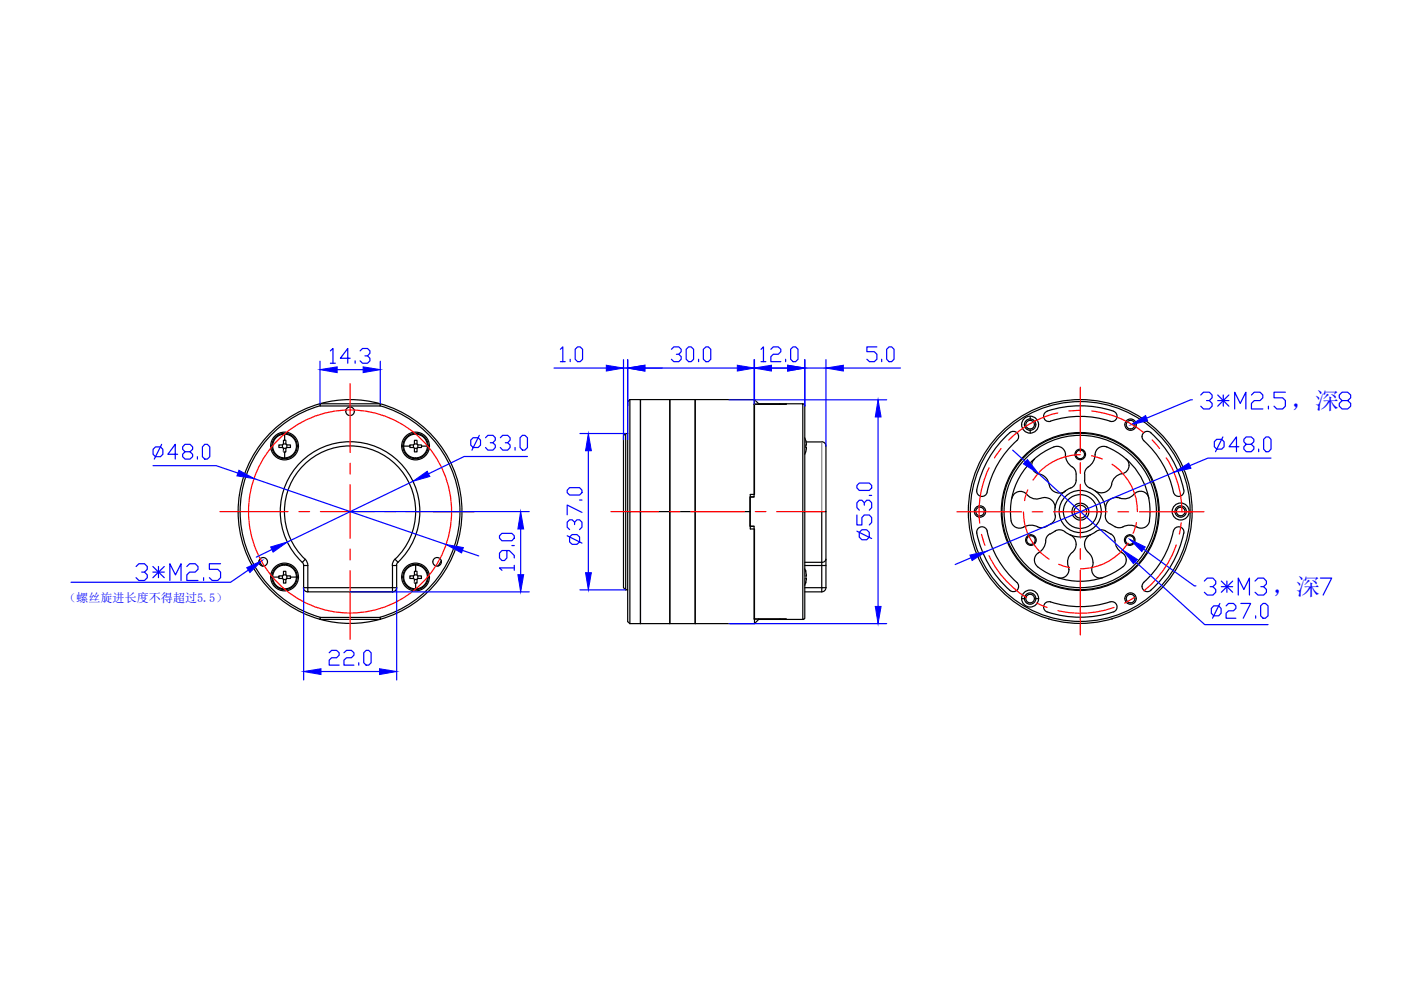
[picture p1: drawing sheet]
<svg xmlns="http://www.w3.org/2000/svg" width="297mm" height="210mm" viewBox="0 0 297 210" stroke-linecap="round" stroke-linejoin="round" font-family="sans-serif">
<defs><g id="words">
<text font-size="11.5" fill="#00f" x="238.8" y="91.4">3*M2.5，深88</text>
<text font-size="8.4" fill="#00f" x="14.1" y="124.5">3*M2.5</text>
<g font-size="5.1" fill="#00f">
<text x="273.7" y="86.7">，深</text>
<text x="269.7" y="126.2">，深</text>
</g>
<text font-size="2.6" fill="#00f" x="13.6" y="127.6">（螺丝旋进长度不得超过5.5）</text>
</g></defs>
<!-- layer: 0 -->
<g fill="none" stroke="#000" stroke-width=".25">
<path d="M57.4 94.6h.2M57.6 94.6a2.69 2.69 0 0 0 2.7 2.7 2.69 2.69 0 0 0 2.7-2.7M57.6 94.6a2.69 2.69 0 0 1 2.7-2.7 2.69 2.69 0 0 1 2.7 2.7M59.9 94.3v.6M60.1 94.1h.5M60.1 95.1h.5M60.4 92.1v1.3h.2l.1 .8 .9 .1v.6h-.8l-.2 .1v.8l-.2 .1v1.2M60.4 93.4h-.3l-.1 .8-.9 .1v.6h.9l.1 .9 .3 .1M60.8 94.3v.6M63 94.6h.3M67.8 85.6h12.8v.3v.2h-12.7zM67.9 86a23.3 23.3 0 0 0-17 22.5"/>
<path d="M80.6 86a23.3 23.3 0 0 1 16.9 22.5 23.3 23.3 0 0 1-16.9 22.4M85.2 94.6a2.94 2.94 0 0 0 2.9 2.9 2.94 2.94 0 0 0 2.9-2.9M85.2 94.6a2.94 2.94 0 0 1 2.9-3 2.94 2.94 0 0 1 2.9 3M85.2 94.6h.3M85.6 94.6a2.52 2.52 0 0 1 2.5-2.6 2.52 2.52 0 0 1 2.5 2.6M85.6 94.6a2.52 2.52 0 0 0 2.5 2.5 2.52 2.52 0 0 0 2.5-2.5M85.6 94.6h1.3v-.3l.9-.1 .1-.8h.5l.1 .8 .9 .1v.3M86.9 94.6v.3h.9l.1 .9h.5l.1-.9h.9v-.3M87.7 94.3v.6M87.9 94.1h.5M87.9 95.1h.5M88.6 94.3v.6"/>
<path d="M89.4 94.6h1.3M90.8 94.6h.3M132.7 91.9l-.5 .4v32.3l.5 .5M133.1 91.9h-.4v33.2h.4M133.5 84.7v23.8h-.4v23.3l.4 .4M133.5 84.7h26.5M133.5 84.7l-.4 .5v23.3M159.9 85.7l10.3-.1v22.9M159.9 85.7v19.7h-.9v6.2h.9v19.6l10.3 .1M159.9 85.7h6.8M160 84.7v20.1h-.9v3.7h-11.7v-23.8v23.8h-5.4v-23.8v23.8h-6.2v-23.8v47.5M160 84.7l.9 .9"/>
<path d="M165.3 85.6l-4.4 .1M166.7 85.6l-1.4 .1M170.2 85.6l.4 .3v22.6M170.6 92.8l.2 .5M170.8 95.8l-.2 .5M170.8 93.4l.2 .6v.3h-.2v.6h.2l-.2 1M170.9 93.7h3.3M174.2 93.7a.91 .91 0 0 1 .9 .9v13.9h-.9M218.4 88.3v.5M218.4 91.2v.6M219.4 97.3a1.85 1.85 0 0 0-.5 2.1 1.85 1.85 0 0 0 1.7 1.2l.9 .5a3.4 3.4 0 0 1 1.1 2.1 2.26 2.26 0 0 0 3.3 .9M222 87.2a22.4 22.4 0 0 1 14 0"/>
<path d="M222 87.2a1.12 1.12 0 0 0-.7 1.4 1.12 1.12 0 0 0 1.4 .7 19.8 19.8 0 0 1 12.6 0M222.3 85.7h.1M225.9 96.4a3.2 3.2 0 0 0 1.4 2.6M225.9 96.4a1.8 1.8 0 0 0-2.5-1.6 14.8 14.8 0 0 0-9 15.6M227.3 99l.6 .5a4.1 4.1 0 0 1 .1 3.1 2.56 2.56 0 0 1-1.7 1.2 5.4 5.4 0 0 0-2.6 5.4M229.1 91.9v.4M230.8 99a4 4 0 0 0 1.5-3.3 1.79 1.79 0 0 1 2.3-.9 14.8 14.8 0 0 1 9.1 15.6M230.8 99l-.5 .5-.4 1M238.8 97.3a1.78 1.78 0 0 1 .5 1.9 1.78 1.78 0 0 1-1.4 1.2 2.82 2.82 0 0 0-2.3 2.7 2.22 2.22 0 0 1-3.4 1M242.5 93.4a20.2 20.2 0 0 1 6.3 10.9M244 91.7a22.1 22.1 0 0 1 7 12.6 1.12 1.12 0 0 1-1 1 1.12 1.12 0 0 1-1.2-.9M50.5 108.5h.5"/>
<path d="M50.8 104.8v.2M50.9 108.5a23.3 23.3 0 0 0 17 22.4M59.5 108.5h.9M64.1 119.2l.6-.6 .4 .6 .2 .7M64.4 119.9v4.7h.9v.9h17.9M64.4 119.9h.9M65.3 119.9v4.7h17.9v-4.7h.9v4.7h-.9v.9M83.7 118.6l-.4 .6-.1 .7M84.3 119.2l-.2 .7M88.1 108.5a13.9 13.9 0 0 1-4.3 10.1M88.1 108.5a13.9 13.9 0 0 0-19.4-12.8 13.9 13.9 0 0 0-4 22.9M88.1 119.9v1.2h-.2l-.1 .9-.9 .1v.6h.8l.2 .2v.7h.2v1.3"/>
<path d="M88.1 108.5h.9M89 108.5a14.8 14.8 0 0 1-4.6 10.7l-.6-.6M89 108.5a14.8 14.8 0 0 0-20.8-13.6 14.8 14.8 0 0 0-4 24.5l.2 .5M93.6 118.9l-.8 1.1M135.8 108.5h-2.3v23.7M142 108.5v23.7M147.4 108.5v23.7M159.1 108.5v3.7h.9v20M159.1 111.6h.8M159.1 105.3h.8M170.2 108.5h.4v22.6l-.2 .2h-.2zM170.6 108.5h3.6v10.7"/>
<path d="M170.6 119.2h3.6M174.2 119.2v.7h-3.6M175.1 118.6a.78 .78 0 0 1-.9 .6M175.1 118.6v1.3h-.9v4.7h-3.6M175.1 119.9v4.7h-.9v.9h-3.6M175.1 108.5v10.1M205.3 108.5a23.7 23.7 0 0 0 23.7 23.7 23.7 23.7 0 0 0 23.8-23.7M205.3 108.5a23.7 23.7 0 0 1 23.7-23.8 23.7 23.7 0 0 1 23.8 23.8M205.3 108.5h.5M209.3 112.6a20.7 20.7 0 0 0 6.5 11.2 1.13 1.13 0 0 1-.2 1.4 1.13 1.13 0 0 1-1.5 0 22.4 22.4 0 0 1-7-12.2M209.3 104.3a20.7 20.7 0 0 1 6.5-11.2 1.13 1.13 0 0 0-.2-1.4 1.13 1.13 0 0 0-1.5 0 21.9 21.9 0 0 0-7 12.4 1.12 1.12 0 0 0 1 1.1 1.12 1.12 0 0 0 1.2-.8M209.3 112.6a1.12 1.12 0 0 0-1.3-.9 1.12 1.12 0 0 0-.9 1.3"/>
<path d="M214.4 110.4a1.89 1.89 0 0 0 3.1 1.1 4.1 4.1 0 0 1 3.2 .4 3.3 3.3 0 0 0 2.2-.9M214.6 105.6a1.85 1.85 0 0 1 1.5-1.4 1.85 1.85 0 0 1 1.9 .9l.9 .5a3.1 3.1 0 0 0 2.3-.1 2.2 2.2 0 0 1 2.5 2.2M221.7 114.7a3.9 3.9 0 0 1-2 3 1.8 1.8 0 0 0 .3 2.5M222.6 113.2l-.7 .8-.2 .7M223.7 112.6a1.8 1.8 0 0 1 2 .1M223.7 109.2l-.1 1-.7 .8M223.8 112.6l-1.2 .7M224.6 108.5h.9M225.7 112.7a5.6 5.6 0 0 0 7-.2 1.8 1.8 0 0 1 1.7 .1l1.1 .7M226.9 113.4a2.22 2.22 0 0 1 .5 3.7M227.3 117.1a2.69 2.69 0 0 0-.8 3M229.1 106.7v.5a1.33 1.33 0 0 0-1.4 1.3 1.33 1.33 0 0 0 1.4 1.3v.5"/>
<path d="M229.1 107.2a1.33 1.33 0 0 1 1.3 1.3 1.33 1.33 0 0 1-1.3 1.3M229.9 101.8a2.16 2.16 0 0 0 1.9 2 5.4 5.4 0 0 1 2.6 5.4M230 100.5v1.3M230.7 117.1a3 3 0 0 1 .8 3.4 1.8 1.8 0 0 0 2.3 2M231.3 113.4a2.22 2.22 0 0 0-.5 3.7M232.6 108.5h.9M234.4 109.2a1.8 1.8 0 0 0 .8 1.8M235.5 113.2l.7 .8 .2 .7a3.2 3.2 0 0 0 1.5 2.5M237.9 117.2a1.79 1.79 0 0 1 .2 3 14.8 14.8 0 0 1-18.1 0M243.6 105.6a1.8 1.8 0 0 0-1.3-1.4 1.8 1.8 0 0 0-1.9 .6 2.92 2.92 0 0 1-3.4 .7 2.22 2.22 0 0 0-2.6 2.4M243.7 110.4a1.89 1.89 0 0 1-3.1 1.1 3.4 3.4 0 0 0-2.8 .3l-.4 .1a3.1 3.1 0 0 1-2.1-.9M248.6 108.5h.6"/>
<path d="M248.8 112.6a20.9 20.9 0 0 1-6.5 11.1 1.11 1.11 0 0 0 .2 1.5 1.11 1.11 0 0 0 1.5 0 22.4 22.4 0 0 0 7-12.2M248.8 112.6a1.12 1.12 0 0 1 1.3-.9 1.12 1.12 0 0 1 .9 1.3M251.6 108.5h.6M252.4 108.5h.4M57.9 122.4h1.2v-.3h.8l.2-.3v-.7h.5v.7l.2 .3h.8v.3h1.3M59.1 122.4v.3h.9l.1 .9h.5l.1-.9h.9v-.3M59.9 122.1v.6M60.1 122.9h.5M60.1 121.9h.5M60.8 122.1v.6M63 122.4h.3M64.3 124.6a.91 .91 0 0 0 .9 .9"/>
<path d="M67.9 130.9h12.7v.4h-12.8zM84.1 124.6a.91 .91 0 0 1-.9 .9M85.2 122.3a2.94 2.94 0 0 0 2.9 3 2.94 2.94 0 0 0 2.9-3M85.2 122.3a2.94 2.94 0 0 1 2.9-2.9 2.94 2.94 0 0 1 2.9 2.9M85.2 122.4h.3M87.7 122.1v.6M87.9 122.9h.5M87.9 121.9h.5M88.1 121.1h.3l.1 .9 .9 .1v.6h-.9l-.1 .9h-.3M88.6 122.1v.6M90.8 122.4h.3M133.5 132.2h13.9"/>
<path d="M159.9 131.2h6.8M160.9 131.3l-.9 .9h-12.6M160.9 131.2l4.4 .1M165.3 131.2l1.4 .1M170.6 120.6l.3 1.2M170.8 123.6h.1M170.8 121.1h.1M170.9 122.9l-.3 1.2M171 121.8v.3h-.2l.2 .8M175.1 124.6a.91 .91 0 0 1-.9 .9M216.6 126.9h.6M219.7 126.9h.5"/>
<path d="M222.3 131.2h.1M226.6 120.2v.6M226.6 120.8a1.8 1.8 0 0 1-2.3 1.7M229.1 124.6v.5M235.3 127.6a20.6 20.6 0 0 1-12.8 0 1.12 1.12 0 0 0-1.2 .9 1.12 1.12 0 0 0 .7 1.2 22.4 22.4 0 0 0 14 0M235.4 127.6a1.12 1.12 0 0 1 1.4 .7 1.12 1.12 0 0 1-.7 1.5M235.7 131.2h.1"/>
<circle cx="60.3" cy="94.6" r="2.94"/>
<circle cx="60.3" cy="94.6" r="2.52"/>
<circle cx="74.2" cy="87.2" r=".91"/>
<circle cx="88.1" cy="94.6" r="2.69"/>
<circle cx="218.4" cy="90" r=".91"/>
<circle cx="218.4" cy="90" r="1.21"/>
<circle cx="218.4" cy="90" r="1.8"/>
<circle cx="229" cy="96.3" r=".91"/>
<circle cx="229" cy="96.3" r="1.12"/>
<circle cx="74.2" cy="108.5" r="23.7"/>
<circle cx="92.7" cy="119.1" r=".91"/>
<circle cx="207.8" cy="108.5" r=".91"/>
<circle cx="207.8" cy="108.5" r="1.21"/>
<circle cx="218.6" cy="114.5" r=".91"/>
<circle cx="218.6" cy="114.5" r="1.12"/>
<circle cx="229" cy="108.4" r="23.3"/>
<circle cx="229" cy="108.5" r="16.6"/>
<circle cx="229" cy="108.5" r="3.6"/>
<circle cx="229" cy="108.5" r="4.5"/>
<circle cx="229" cy="108.4" r="16.2"/>
<circle cx="229" cy="108.5" r="16.7"/>
<circle cx="229.1" cy="108.5" r="1.79"/>
<circle cx="239.5" cy="114.5" r=".91"/>
<circle cx="239.5" cy="114.5" r="1.12"/>
<circle cx="250.3" cy="108.5" r="1.8"/>
<circle cx="250.3" cy="108.5" r=".91"/>
<circle cx="250.3" cy="108.5" r="1.21"/>
<circle cx="60.3" cy="122.3" r="2.69"/>
<circle cx="60.3" cy="122.3" r="2.52"/>
<circle cx="60.3" cy="122.3" r="2.94"/>
<circle cx="88.1" cy="122.3" r="2.52"/>
<circle cx="88.1" cy="122.3" r="2.69"/>
<circle cx="218.4" cy="126.9" r=".91"/>
<circle cx="218.4" cy="126.9" r="1.21"/>
<circle cx="218.4" cy="126.9" r="1.8"/>
<circle cx="239.7" cy="126.9" r=".91"/>
<circle cx="239.7" cy="126.9" r="1.21"/>
</g>
<path d="M60.1 95.6v.1M60.6 93.5v.1M174.2 93.7v14.8M87.9 123.4l-.1 .1M88.4 121.3v.1M170.6 122.4h.2" fill="none" stroke="#808080" stroke-width=".25"/>
<g fill="none" stroke="#f00" stroke-width=".25">
<path d="M74.2 81.3v14.6M74.2 98.2v2.3M209.7 99.2a21.1 21.1 0 0 0-2 11.7M212.2 95.1l-1.4 2M224.3 87.6a20.7 20.7 0 0 0-10.4 5.7M229.1 96.4a11.9 11.9 0 0 0-10.1 5.4M229.1 87l-2.5 .1M229.1 82.1v13.8M229.1 98.1v2.3M231.4 96.6l2.3 .7M231.5 87.1a20.8 20.8 0 0 1 11 4.6M235.8 98.4a12 12 0 0 1 5.4 10.1"/>
<path d="M247.3 97.1a21.3 21.3 0 0 1 3.3 11.4M46.6 108.5h14.5M63.4 108.5h2.2M67.9 108.5h11.4M74.2 102.8v11.3M74.2 116.4v2.3M81.6 108.5h2.2M86.1 108.5h14.5M129.5 108.5h10.1M141.9 108.5h2.3M146.5 108.5h11.3M160.1 108.5h2.3"/>
<path d="M164.7 108.5h10.1M202.9 108.5h13.7M208.1 113.3l.7 2.3M209.7 117.8a20.7 20.7 0 0 0 8 8.9M217 108.5a11.8 11.8 0 0 0 5.4 10M217.9 103.9l-.7 2.2M218.8 108.5h2.3M223.4 108.5h11.4M224.5 119.6l2.3 .7M229.1 102.7v11.4M229.1 116.3v2.3M237.1 108.5h2.2"/>
<path d="M239.2 115.2a12.1 12.1 0 0 1-10.1 5.4M240.9 110.8l-.7 2.3M241.6 108.5h13.7M249.4 115.5a21 21 0 0 1-6.9 9.8M250.4 110.8l-.4 2.5M74.2 121v14.6M219.8 127.9l2.2 .9M229.1 120.9v13.7M236.2 128.8a21.1 21.1 0 0 1-11.9 .7M240.5 126.7l-2.1 1.2"/>
</g>
<g fill="none" stroke="#00f" stroke-width=".25">
<path d="M67.8 76.6v9M70 74.4l.6-.5v3.1M70 77h1.1M71.5 78.4h5.5M74.2 76h-2l1.5-2.1v3.1M75.3 76.5v.5M76.4 74.4l.5-.5h1l.5 .5v.5l-.5 .6h-.5M77.9 75.5l.5 .5v.5l-.5 .5h-1l-.5-.5M80.6 76.6v9M117.5 78h11.1M118.8 74.1l.5-.6v3.2M118.8 76.7h1"/>
<path d="M120.9 76.2v.5M121.9 74.1l.6-.6h.5l.5 .6v2.1l-.5 .5h-.5l-.6-.5zM132.2 76.3v16.9M132.2 78h.9M133.1 76.3v16.9M136.7 78h19.6M142.4 74.1l.5-.6h1l.5 .6v.5l-.5 .5h-.5M143.9 75.1l.5 .5v.6l-.5 .5h-1l-.5-.5M145.5 74.1l.5-.6h.5l.6 .6v2.1l-.6 .5h-.5l-.5-.5zM148.1 76.2v.5M149.1 74.1l.6-.6h.5l.5 .6v2.1l-.5 .5h-.5l-.6-.5zM159.9 76.3v9.4"/>
<path d="M160 76.3v8.4M161.4 74.1l.5-.6v3.2M161.4 76.7h1M163.4 78h3.6M163.4 74.1l.5-.6h1.1l.6 .6v.5l-.6 .5h-1.1l-.5 .5v1.1h2.2M166.6 76.2v.5M167.6 74.1l.5-.6h.6l.5 .6v2.1l-.5 .5h-.6l-.5-.5zM170.6 78h4.5M170.6 76.3v9.8M175.1 76.3v18.3M178.8 78h12.1M185.9 73.5h-2.1v1.1h1.6l.5 .5v1.1l-.5 .5h-1.1l-.5-.5"/>
<path d="M186.9 76.2v.5M188 74.1l.5-.6h.5l.6 .6v2.1l-.6 .5h-.5l-.5-.5zM32.5 98.7h13.3l4.6 1.6M33 94.8h1l.5 .5v1l-.5 .5h-1l-.5-.5v-1zM34.3 94.2l-1.6 3.1M37.7 96.3h-2.1l1.6-2.1v3.1M39.2 95.8l-.5-.5v-.5l.5-.6h1.1l.5 .6v.5l-.5 .5h-1.1l-.5 .5v.5l.5 .5h1.1l.5-.5v-.5l-.5-.5M41.9 96.8v.5M43.4 94.2h.6l.5 .6v2l-.5 .5h-.6l-.5-.5v-2zM99.8 93.3l.5-.5h1.1l.5 .5v1.1l-.5 .5h-1.1l-.5-.5zM101.6 92.3l-1.5 3.1M102.9 92.8l.5-.5h1.1l.5 .5v.5l-.5 .6h-.5"/>
<path d="M104.5 93.9l.5 .5v.5l-.5 .5h-1.1l-.5-.5M106.1 92.8l.5-.5h1l.5 .5v.5l-.5 .6h-.5M107.6 93.9l.5 .5v.5l-.5 .5h-1l-.5-.5M109.2 94.9v.5M110.3 92.8l.5-.5h.5l.5 .5v2.1l-.5 .5h-.5l-.5-.5zM111.8 96.8h-13.4l-7.6 3.7M123 91.9h9.7M124.7 95.6v25.8M154.6 84.8h33.4M186.2 88.4v40.2M214.7 95.4l2.7 2.5M259.3 92.6l-1.6 3.2"/>
<path d="M262.7 94.7h-2.1l1.6-2.1v3.2M264.2 94.2l-.5-.5v-.6l.5-.5h1.1l.5 .5v.6l-.5 .5h-1.1l-.5 .5v.5l.5 .6h1.1l.5-.6v-.5l-.5-.5M266.9 95.2v.6M267.9 93.1l.5-.5h.6l.5 .5v2.1l-.5 .6h-.6l-.5-.6zM269.5 97.1h-13.4l-3.8 1.6M53.9 101.5l40.7 14M74.2 108.5h38M87.6 102l-26.7 12.9M98 116.7l3.5 1.2M105.9 113.6l.5-.5h2.1l.5 .5v.5l-.5 .6h-2.1l-.5-.6zM107.5 116.7v1.6l-.5 .5h-.6l-.5-.5v-1l.5-.6h1.6l1 1.1v.5M108.5 115.7h.5"/>
<path d="M109 119.9v1M110.4 112.2v9.6M120.3 113.6l3.1 1.6M120.8 113.8l.5-.5h1l.6 .5v1.1l-.6 .5h-1l-.5-.5zM120.8 103.4h2.1l.5 .5v.6l-.5 .5h-2.1l-.5-.5v-.6zM121.8 111.2v-.5l-.5-.5h-.5l-.5 .5v1.1l.5 .5M121.8 110.7l.5-.5h.6l.5 .5v1.1l-.5 .5M122.9 106h.5M123.4 108.6l-3.1-1.5v2M181.7 109.2v2.1h1v-1.6l.5-.5h1.1l.5 .5v1.1l-.5 .5M181.7 102.9l.5-.5h2.1l.5 .5v.5l-.5 .6h-2.1l-.5-.6zM181.7 112.6l3.1 1.6"/>
<path d="M182.2 112.9l.5-.6h1.1l.5 .6v1l-.5 .5h-1.1l-.5-.5zM183.2 107.1v-.5l-.5-.5h-.5l-.5 .5v1l.5 .6M183.2 106.6l.6-.5h.5l.5 .5v1l-.5 .6M184.3 105h.5M205.9 118.3l-3.4 1.4M220.1 100.3l17.9 16.3M240.7 119.1l14.7 13.3h13.4M242.5 116.4l10.7 7.8h.4M248.9 100.1l-39.7 16.8M52.6 120.9l-3.7 2.6h-33.8M64.4 124.6v19.6M69.8 138.4l.5-.5h1.1l.5 .5v.5l-.5 .6h-1.1l-.5 .5v1h2.1"/>
<path d="M72.9 138.4l.6-.5h1l.5 .5v.5l-.5 .6h-1l-.6 .5v1h2.1M74.2 125.5h38M77.6 137.9h.6l.5 .5v2.1l-.5 .5h-.6l-.5-.5v-2.1zM84.1 124.6v19.6M109 120.4h-3.1l.5 .5M123 125.1h9.7M154.6 132.2h33.4M255.3 123.2l.7-.6h1.2l.6 .6v.6l-.6 .6h-.6M257.2 124.4l.6 .6v.6l-.6 .6h-1.2l-.7-.6M257.3 128.5h1.1l.5 .5v1l-.5 .6h-1.1l-.5-.6v-1zM258.6 127.9l-1.5 3.2M258.9 124.4h2.5"/>
<path d="M258.9 123.2l2.5 2.4M260 128.5l.5-.6h1l.5 .6v.5l-.5 .5h-1l-.5 .5v1.1h2M260.1 123.2v2.4M261.4 123.2l-2.5 2.4M262.5 126.2v-3.6l1.2 2.4 1.2-2.4v3.6M263.1 127.9h2.1l-1.6 3.2M266.1 123.2l.6-.6h1.2l.6 .6v.6l-.6 .6h-.6M266.2 130.6v.5M267.3 128.5l.5-.6h.5l.5 .6v2.1l-.5 .5h-.5l-.5-.5zM267.9 124.4l.6 .6v.6l-.6 .6h-1.2l-.6-.6M279.9 122.6h2.4l-1.8 3.6M68.1 142.4h12.4"/>
<path d="M76.1 140.5v.5"/>
</g>
<g fill="#00f" stroke="#00f" stroke-width=".21">
<path d="M239.6 114.4l3.2 1.6-.7 .9z"/>
<path d="M133.1 78l3.6-.6v1.3z"/>
<path d="M128.6 77.4l3.6 .6-3.6 .7z"/>
<path d="M156.3 77.4l3.7 .6-3.7 .7z"/>
<path d="M124.7 91.9l.7 3.7h-1.3z"/>
<path d="M124.1 121.4h1.3l-.7 3.7z"/>
<path d="M186.2 84.8l.6 3.6h-1.2z"/>
<path d="M185.6 128.6h1.2l-.6 3.6z"/>
<path d="M94.6 115.5l3.6 .6-.3 1.1z"/>
<path d="M50.7 99.7l3.2 1.8-3.7-.6z"/>
<path d="M67.8 78.4l3.7-.6v1.2z"/>
<path d="M77 77.8l3.6 .6-3.6 .6z"/>
<path d="M64.4 142.4l3.7-.6v1.2z"/>
<path d="M80.5 141.8l3.6 .6-3.6 .6z"/>
<path d="M57.4 116l3.5-1.1-3 2.2z"/>
<path d="M87.6 102l3-2.1 .5 1.1z"/>
<path d="M109.8 121.8h1.2l-.6 3.7z"/>
<path d="M110.4 108.5l.6 3.7h-1.2z"/>
<path d="M205.6 117.7l3.6-.8-3.1 1.9z"/>
<path d="M248.9 100.1l3.1-1.9 .5 1.1z"/>
<path d="M217.8 97.4l2.3 2.9-3.1-1.9z"/>
<path d="M238 116.6l3.2 2-.9 .9z"/>
<path d="M167 77.4l3.6 .6-3.6 .7z"/>
<path d="M175.1 78l3.7-.6v1.3z"/>
<path d="M159.9 78l3.7-.6v1.3z"/>
</g>
<circle cx="74.2" cy="108.4" r="21.5" fill="none" stroke="#f00" stroke-width=".25"/>
<use href="#words"/>
</svg>
